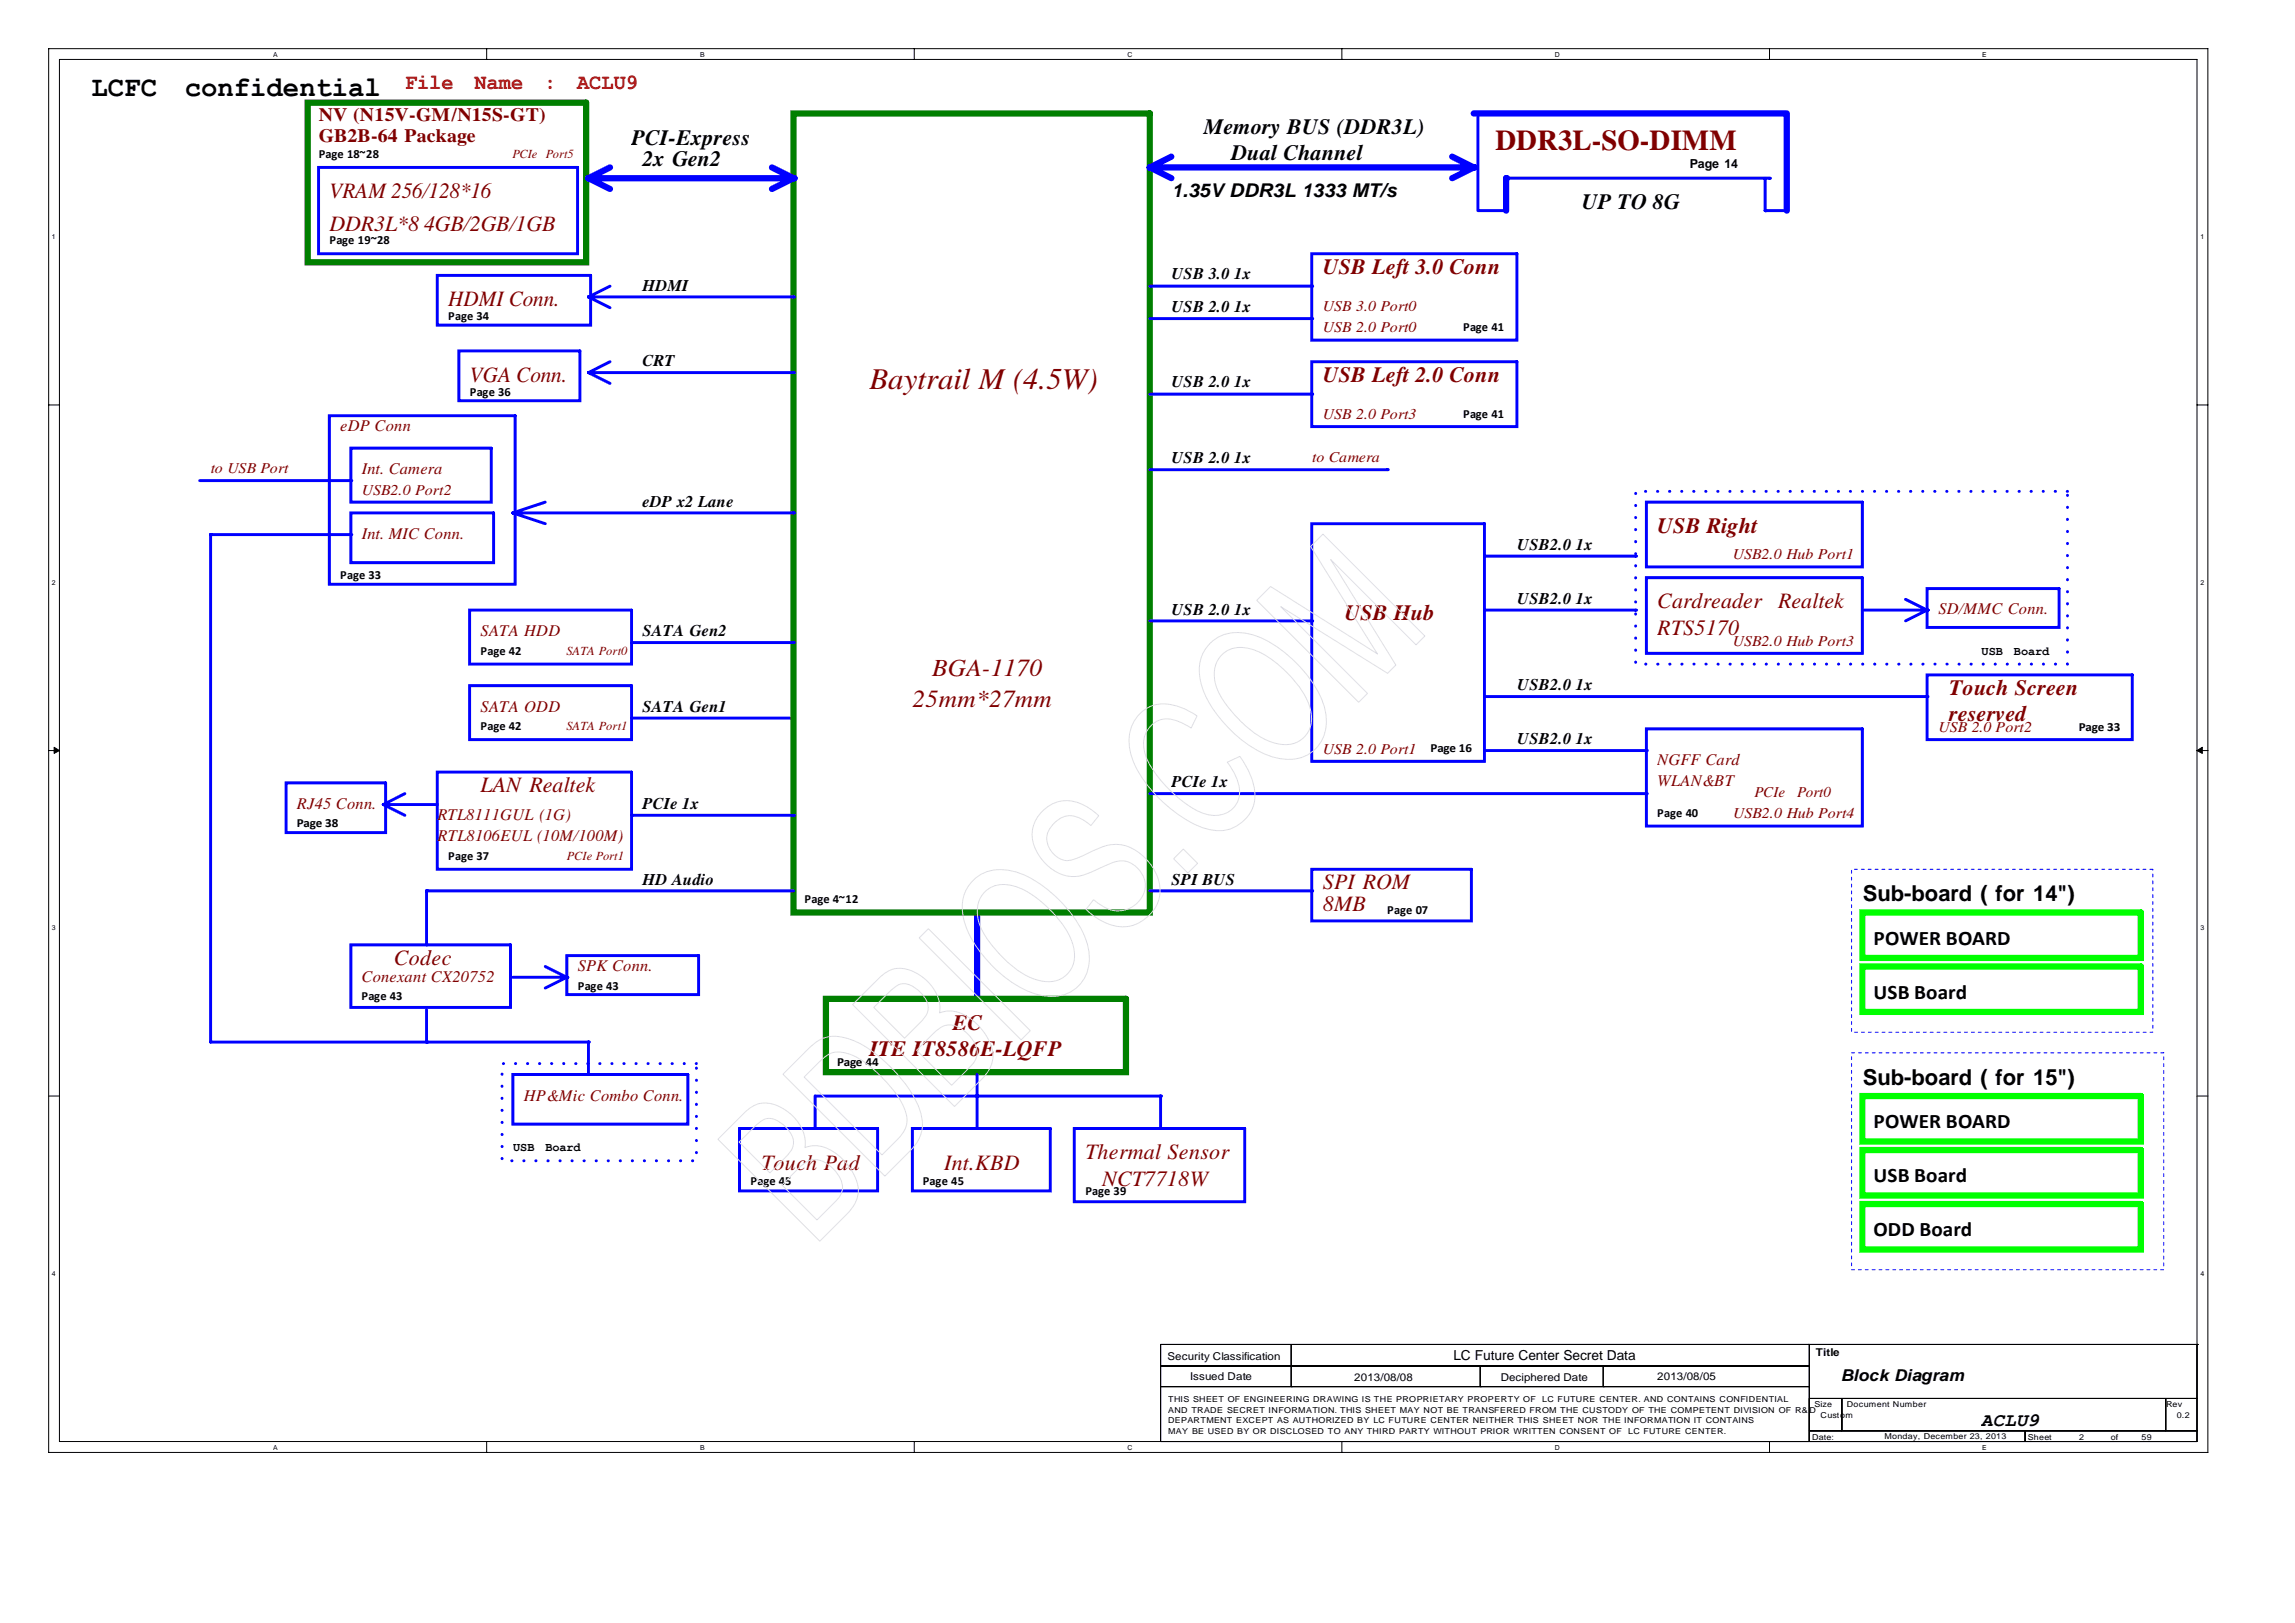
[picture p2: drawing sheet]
<svg xmlns="http://www.w3.org/2000/svg" width="297mm" height="210mm" viewBox="0 0 297 210" stroke-linecap="round" stroke-linejoin="round" font-family="sans-serif">
<defs><g id="words">
<text font-size="3.9" fill="#7f0000" x="112.5" y="50.3">Baytrail M (4.5W)</text>
<g font-size="3.7">
<text x="11.9" y="12.4">LCFC</text>
<text x="23.9" y="12.4">confidential</text>
</g>
<text font-size="3.7" fill="#7f0000" x="193.5" y="19.4">DDR3L-SO-DIMM</text>
<g font-size="3.2" fill="#7f0000">
<text x="120.6" y="87.5">BGA-1170</text>
<text x="118.1" y="91.5">25mm*27mm</text>
</g>
<g font-size="2.8" fill="#f00">
<text x="52.4" y="11.5">File</text>
<text x="61.4" y="11.5">Name</text>
<text x="70.4" y="11.5">:</text>
<text x="74.7" y="11.5">ACLU9</text>
</g>
<g font-size="2.8">
<text x="155.8" y="17.3">Memory BUS (DDR3L)</text>
<text x="81.7" y="18.7">PCI-Express</text>
<text x="83.1" y="21.4">2x Gen2</text>
<text x="159.4" y="20.7">Dual Channel</text>
<text x="204.7" y="27">UP TO 8G</text>
<text x="241" y="116.6">Sub-board ( for 14&quot;)</text>
<text x="241" y="140.3">Sub-board ( for 15&quot;)</text>
</g>
<g font-size="2.8" fill="#7f0000">
<text x="42.6" y="25.6">VRAM 256/128*16</text>
<text x="42.6" y="29.9">DDR3L*8</text>
<text x="54.9" y="29.9">4GB/2GB/1GB</text>
<text x="171.2" y="35.4">USB Left 3.0 Conn</text>
<text x="58" y="39.6">HDMI Conn.</text>
<text x="60.8" y="49.4">VGA Conn.</text>
<text x="171.2" y="49.4">USB Left 2.0 Conn</text>
<text x="214.5" y="69">USB Right</text>
<text x="174" y="80.2">USB Hub</text>
<text x="214.5" y="78.7">Cardreader</text>
<text x="214.5" y="82.1">RTS5170</text>
<text x="230.1" y="78.7">Realtek</text>
<text x="252.2" y="89.9">Touch Screen</text>
<text x="252.2" y="93.3">reserved</text>
<text x="62.2" y="102.5">LAN Realtek</text>
<text x="171.2" y="115">SPI ROM</text>
<text x="171.2" y="117.8">8MB</text>
<text x="51" y="124.8">Codec</text>
<text x="112.5" y="136.6">ITE IT8586E-LQFP</text>
<text x="123.3" y="133.2">EC</text>
<text x="140.4" y="150">Thermal Sensor</text>
<text x="98.5" y="151.4">Touch Pad</text>
<text x="122.2" y="151.4">Int.KBD</text>
<text x="142.6" y="153.4">NCT7718W</text>
</g>
<g font-size="2.7">
<text x="242.4" y="122.2">POWER BOARD</text>
<text x="242.4" y="129.2">USB Board</text>
<text x="242.4" y="145.9">POWER BOARD</text>
<text x="242.4" y="152.9">USB Board</text>
<text x="242.4" y="159.8">ODD Board</text>
</g>
<g font-size="2.5" fill="#7f0000">
<text x="41.2" y="15.6">NV (N15V-GM/N15S-GT)</text>
<text x="41.2" y="18.4">GB2B-64 Package</text>
</g>
<g font-size="2.5">
<text x="151.6" y="25.4">1.35V DDR3L 1333 MT/s</text>
<text x="256.4" y="184.5">ACLU9</text>
</g>
<g font-size="2.1">
<text x="83.1" y="37.6">HDMI</text>
<text x="151.6" y="36.2">USB 3.0</text>
<text x="151.6" y="40.4">USB 2.0</text>
<text x="159.7" y="36.2">1x</text>
<text x="159.7" y="40.4">1x</text>
<text x="83.1" y="47.3">CRT</text>
<text x="151.6" y="50.1">USB 2.0</text>
<text x="159.7" y="50.1">1x</text>
<text x="151.6" y="60">USB 2.0</text>
<text x="159.7" y="60">1x</text>
<text x="83.1" y="65.5">eDP x2 Lane</text>
<text x="196.3" y="71.1">USB2.0</text>
<text x="203.9" y="71.1">1x</text>
<text x="83.1" y="82.3">SATA Gen2</text>
<text x="151.6" y="79.5">USB 2.0</text>
<text x="159.7" y="79.5">1x</text>
<text x="196.3" y="78.1">USB2.0</text>
<text x="203.9" y="78.1">1x</text>
<text x="196.3" y="89.3">USB2.0</text>
<text x="203.9" y="89.3">1x</text>
<text x="83.1" y="92.1">SATA Gen1</text>
<text x="151.6" y="101.9">PCIe 1x</text>
<text x="196.3" y="96.2">USB2.0</text>
<text x="203.9" y="96.2">1x</text>
<text x="83.1" y="104.6">PCIe 1x</text>
<text x="83.1" y="114.5">HD Audio</text>
<text x="151.6" y="114.5">SPI BUS</text>
<text x="238.2" y="178.7">Block Diagram</text>
</g>
<g font-size="2.1" fill="#7f0000">
<text x="44" y="55.7">eDP Conn</text>
<text x="46.8" y="61.3">Int. Camera</text>
<text x="46.8" y="69.7">Int. MIC Conn.</text>
<text x="62.2" y="82.3">SATA HDD</text>
<text x="250.8" y="79.5">SD/MMC Conn.</text>
<text x="62.2" y="92.1">SATA ODD</text>
<text x="214.5" y="99">NGFF Card</text>
<text x="214.5" y="101.7">WLAN&amp;BT</text>
<text x="38.4" y="104.7">RJ45 Conn.</text>
<text x="56.6" y="106">RTL8111GUL (1G)</text>
<text x="56.6" y="108.9">RTL8106EUL (10M/100M)</text>
<text x="74.8" y="125.6">SPK Conn.</text>
<text x="46.8" y="127">Conexant CX20752</text>
<text x="67.8" y="142.4">HP&amp;Mic Combo Conn.</text>
</g>
<g font-size="1.9" fill="#7f0000">
<text x="171.2" y="40.2">USB 3.0 Port0</text>
<text x="171.2" y="43">USB 2.0 Port0</text>
<text x="169.8" y="59.7">to Camera</text>
<text x="171.2" y="54.2">USB 2.0 Port3</text>
<text x="27.3" y="61.2">to USB Port</text>
<text x="46.8" y="64">USB2.0 Port2</text>
<text x="224.2" y="72.4">USB2.0 Hub Port1</text>
<text x="224.2" y="83.5">USB2.0 Hub Port3</text>
<text x="250.8" y="94.7">USB 2.0 Port2</text>
<text x="171.2" y="97.5">USB 2.0 Port1</text>
<text x="224.3" y="105.9">USB2.0 Hub Port4</text>
<text x="227" y="103.1">PCIe</text>
<text x="232.5" y="103.1">Port0</text>
</g>
<text font-size="1.8" x="188.1" y="176">LC Future Center Secret Data</text>
<g font-size="1.6">
<text x="41.2" y="20.4">Page 18~28</text>
<text x="218.6" y="21.8">Page 14</text>
<text x="42.6" y="31.6">Page 19~28</text>
<text x="58" y="41.5">Page 34</text>
<text x="189.3" y="42.8">Page 41</text>
<text x="60.8" y="51.2">Page 36</text>
<text x="189.3" y="54">Page 41</text>
<text x="44" y="74.9">Page 33</text>
<text x="62.2" y="84.7">Page 42</text>
<text x="256.4" y="84.7">USB</text>
<text x="260.6" y="84.7">Board</text>
<text x="62.2" y="94.5">Page 42</text>
<text x="269" y="94.5">Page 33</text>
<text x="185.1" y="97.3">Page 16</text>
<text x="38.4" y="107">Page 38</text>
<text x="214.5" y="105.7">Page 40</text>
<text x="58" y="111.2">Page 37</text>
<text x="104.1" y="116.8">Page 4~12</text>
<text x="179.5" y="118.2">Page 07</text>
<text x="46.8" y="129.4">Page 43</text>
<text x="74.8" y="128">Page 43</text>
<text x="108.3" y="137.9">Page 44</text>
<text x="66.4" y="149">USB</text>
<text x="70.6" y="149">Board</text>
<text x="97.1" y="153.3">Page 45</text>
<text x="119.4" y="153.3">Page 45</text>
<text x="140.4" y="154.6">Page 39</text>
</g>
<g font-size="1.6" fill="#7f0000">
<text x="66.3" y="20.4">PCIe Port5</text>
<text x="73.3" y="84.7">SATA Port0</text>
<text x="73.3" y="94.5">SATA Port1</text>
<text x="73.3" y="111.2">PCIe Port1</text>
</g>
<g font-size="1.4">
<text x="151.1" y="175.9">Security Classification</text>
<text x="154" y="178.5">Issued Date</text>
<text x="175.2" y="178.6">2013/08/08</text>
<text x="194.2" y="178.6">Deciphered Date</text>
<text x="214.5" y="178.6">2013/08/05</text>
<text x="235" y="175.5">Title</text>
</g>
<g font-size="1.1">
<text x="151.2" y="181.4">THIS SHEET OF ENGINEERING DRAWING IS THE PROPRIETARY PROPERTY OF</text>
<text x="151.2" y="182.8">AND TRADE SECRET INFORMATION. THIS SHEET MAY NOT BE TRANSFERED FROM THE CUSTODY OF THE COMPETENT DIVISION OF R&amp;</text>
<text x="151.2" y="184.1">DEPARTMENT EXCEPT AS AUTHORIZED BY LC FUTURE CENTER NEITHER THIS SHEET NOR THE INFORMATION IT CONTAINS</text>
<text x="151.2" y="185.5">MAY BE USED BY OR DISCLOSED TO ANY THIRD PARTY WITHOUT PRIOR WRITTEN CONSENT OF</text>
<text x="199.6" y="181.4">LC FUTURE CENTER. AND CONTAINS CONFIDENTIAL</text>
<text x="210.7" y="185.5">LC FUTURE CENTER.</text>
<text x="234.1" y="182.8">D</text>
<text x="234.8" y="182.1">Size</text>
<text x="235.6" y="183.5">Custom</text>
<text x="239" y="182.1">Document Number</text>
<text x="280.3" y="182.1">Rev</text>
<text x="281.7" y="183.5">0.2</text>
<text x="234.5" y="186.3">Date:</text>
<text x="243.8" y="186.2">Monday, December 23, 2013</text>
<text x="262.4" y="186.3">Sheet</text>
<text x="269" y="186.3">2</text>
<text x="273.1" y="186.3">of</text>
<text x="277.1" y="186.3">59</text>
</g>
<g font-size=".9">
<text x="35.4" y="7.4">A</text>
<text x="90.6" y="7.4">B</text>
<text x="145.9" y="7.4">C</text>
<text x="201.2" y="7.4">D</text>
<text x="256.5" y="7.4">E</text>
<text x="6.7" y="30.9">1</text>
<text x="284.7" y="31">1</text>
<text x="6.7" y="75.6">2</text>
<text x="284.7" y="75.6">2</text>
<text x="6.7" y="120.4">3</text>
<text x="284.7" y="120.4">3</text>
<text x="6.7" y="165.1">4</text>
<text x="284.7" y="165.1">4</text>
<text x="35.4" y="187.6">A</text>
<text x="90.6" y="187.6">B</text>
<text x="145.9" y="187.6">C</text>
<text x="201.2" y="187.6">D</text>
<text x="256.5" y="187.6">E</text>
</g>
</g></defs>
<g fill="none" stroke="#000" stroke-width=".13">
<path d="M6.3 6.3h279.4v181.6h-279.4zM7.7 7.7h276.6v178.8h-276.6zM63 6.3v1.4M118.3 6.3v1.4M173.6 6.3v1.4M229 6.3v1.4M6.3 52.4h1.4M284.3 52.4h1.4M6.3 97.1h1.4M7 96.7l.7 .4-.7 .4zM284.3 97.1l.7-.4v.8zM284.3 97.1h1.4"/>
<path d="M6.3 141.8h1.4M284.3 141.8h1.4M150.2 173.9h83.9v2.8h-83.9zM150.2 176.7h83.9v2.7h-83.9zM150.2 179.4h83.9v7.1h-83.9zM167.1 176.7h.1M167.1 179.4h.1M167.1 173.9v5.5M191.5 179.4h.1M191.5 176.7v2.7M207.5 179.4h.1M207.5 176.7v2.7"/>
<path d="M234 173.9h50.3M284.3 173.9h.1M63 186.5v1.4M118.3 186.5v1.4M173.6 186.5v1.4M229 186.5v1.4M234.1 180.9h4.2v4.2h-4.2zM234.1 185.1h28v1.4h-28zM238.3 180.9h41.9v4.2h-41.9zM262.1 185.1h22.2v1.4h-22.2zM280.2 180.9h4.1v4.2h-4.1z"/>
</g>
<path d="M7 96.7l.7 .4-.7 .4zM284.3 97.1l.7-.4v.8z" fill="#000"/>
<g fill="none" stroke="#00f" stroke-width=".38">
<path d="M191.2 14.7v12.6h3.7M41.2 21.7h33.5v11.1h-33.5zM56.6 35.6h19.8v6.5h-19.8zM76.1 38.4h.1M76.1 38.4h26.6M76.1 38.4l2.8 1.4M78.9 37l-2.8 1.4M102.7 38.4h.1M148.8 37h20.9M169.7 37h.1M169.7 32.8h26.6v11.2h-26.6zM194.9 23.1h34.1"/>
<path d="M228.4 27.3h.1M228.4 27.3h2.8M228.4 23.1v4.2M229 23.1h.1M42.6 53.8h24.1v21.8h-24.1zM45.4 58h18.2v7h-18.2zM59.4 45.4h15.6v6.4h-15.6zM76.1 48.2h.1M76.1 48.2h26.6M76.1 48.2l2.8 1.4M78.9 46.8l-2.8 1.4M102.7 48.2h.1"/>
<path d="M148.8 41.2h20.9M148.8 51h20.9M169.7 41.2h.1M169.7 51h.1M169.7 46.8h26.6v8.4h-26.6zM25.8 62.2h19.6M27.3 69.2h.1M27.3 69.2v65.6h48.8M27.3 69.2h18.1M45.4 66.4h18.5v6.4h-18.5zM45.4 69.2h.1M45.4 62.2h.1"/>
<path d="M60.8 78.9h20.9v7h-20.9zM66.4 66.4h.1M66.4 66.4l4.2 1.4M66.4 66.4h36.3M70.6 65l-4.2 1.4M102.7 66.4h.1M148.8 60.8h30.7M169.7 67.8h22.4v30.7h-22.4zM179.5 60.8h.1M192.1 78.9h19.5M192.1 71.9h19.5M211.6 78.9h.1"/>
<path d="M211.6 71.9h.1M213 65h28v8.3h-28zM213 74.7h28v9.8h-28zM241 78.9h8.4M246.6 77.5l2.8 1.4M249.4 78.9h.1M249.4 76.1h17v5.1h-17zM249.4 78.9l-2.8 1.4M56.6 99.9h25.1v12.6h-25.1zM60.8 88.7h20.9v7h-20.9zM81.7 92.9h21M81.7 83.1h21"/>
<path d="M102.7 92.9h.1M102.7 83.1h.1M148.8 80.3h20.9M169.7 80.3h.1M192.1 90.1h57.3M192.1 97.1h20.9M213 94.3h28v12.6h-28zM213 97.1h.1M249.4 87.3h26.5v8.4h-26.5zM249.4 90.1h.1M37 101.3h12.9v6.4h-12.9zM49.6 104.1h.1"/>
<path d="M49.6 104.1h7M49.6 104.1l2.8 1.4M52.4 102.7l-2.8 1.4M55.2 115.3h.1M55.2 115.3v6.9M55.2 115.3h47.5M81.7 105.5h21M102.7 105.5h.1M148.8 102.7h64.2M148.8 115.3h20.9M169.7 115.3h.1M169.7 112.5h20.7v6.7h-20.7z"/>
<path d="M213 102.7h.1M45.4 122.2h20.7v8.1h-20.7zM55.2 134.8h.1M55.2 122.2h.1M55.2 130.6v4.2M66.4 139h22.6v6.4h-22.6zM66.4 126.4h6.9M70.6 125l2.7 1.4M73.3 126.4h.1M73.3 123.6h17.1v5.1h-17.1zM73.3 126.4l-2.7 1.4M76.1 134.8h.1"/>
<path d="M76.1 139h.1M76.1 134.8v4.2M126.4 139v7M95.7 146h17.9v8.1h-17.9zM105.5 146h.1M118.1 146h17.8v8.1h-17.8zM126.4 146h.1M139 146h22.1v9.5h-22.1zM150.2 141.8h.1M150.2 146h.1M150.2 141.8h-44.7v4.2M150.2 141.8v4.2"/>
</g>
<g fill="none" stroke="#00f" stroke-width=".8">
<path d="M190.7 14.7h40.5v12.6M76.1 23.1h.1M76.1 23.1l2.8 1.3M76.1 23.1h25.2M78.9 21.7l-2.8 1.4M99.9 21.7l2.8 1.4M101.3 23.1h.1M102.7 23.1h.1M102.7 23.1l-2.8 1.3M148.8 21.7h.1M148.8 21.7h40.5M148.8 21.7l2.8 1.4"/>
<path d="M151.6 20.3l-2.8 1.4M187.9 20.3l2.8 1.4M189.3 21.7h.1M190.7 21.7h.1M190.7 21.7l-2.8 1.4M194.9 23.1h.1M194.9 23.1v4.2M126.4 118.1v11.1M126.4 129.2h.1"/>
</g>
<path d="M241 118.1h36v5.8h-36zM241 125h36v5.9h-36zM241 148.8h36v5.9h-36zM241 141.8h36v5.9h-36zM241 155.8h36v5.9h-36z" fill="none" stroke="#0f0" stroke-width=".8"/>
<path d="M278.6 112.5h-39v21h39v-21M280 136.2h-40.4v28.1h40.4v-28.1" fill="none" stroke="#00f" stroke-width=".13" stroke-dasharray=".4 .5"/>
<path d="M39.8 13.3h36v20.6h-36zM102.7 14.7h46.1v103.4h-46.1zM106.9 129.2h38.8v9.5h-38.8z" fill="none" stroke="#007f00" stroke-width=".8"/>
<path d="M267.5 63.6h-55.9v22.3h55.9v-22.3M90.1 137.6h-25.1v12.6h25.1v-12.6" fill="none" stroke="#00f" stroke-width=".38" stroke-dasharray="0 1.5"/>
<g fill="none" stroke="#e0e0e0" stroke-width=".13">
<path d="M163.3 77l1.1-1.1 13.9 8.7-8.7-13.9 1.6-1.6 13.2 13.2-1.2 1.1-11-11 8.4 13.6-1.1 1.1-13.8-8.6 11.2 11.2-1.1 1.2-13.2-13.2zM147.5 92.3a4.5 4.5 0 0 1 5-.9l1.2 .5 1.2 .7-.8 1.6a5 5 0 0 0-3.9-1.1 3.4 3.4 0 0 0-2 4.6 15.4 15.4 0 0 0 5.8 6.7 4.7 4.7 0 0 0 4.8 .7 3.1 3.1 0 0 0 1.3-4.1 9 9 0 0 0-1.3-2.4l1.6-.7a8.3 8.3 0 0 1 1.9 5.9 4.8 4.8 0 0 1-6.5 3.3 17.3 17.3 0 0 1-9.1-8.5 5.6 5.6 0 0 1 .8-6.3zM156.6 83.2a5.5 5.5 0 0 1 5.9-.9 16.2 16.2 0 0 1 8.8 8.8 5.3 5.3 0 0 1-2 6.5 6.5 6.5 0 0 1-6.2-.3 16.4 16.4 0 0 1-7.6-8.4 5.3 5.3 0 0 1 1.1-5.7zM158.1 84.7a4.1 4.1 0 0 1 4.7-.4 14.4 14.4 0 0 1 6.6 6.9 3.7 3.7 0 0 1-1.1 4.6 4.7 4.7 0 0 1-4.8-.2 15.6 15.6 0 0 1-5.9-6.3 4.1 4.1 0 0 1 .5-4.6zM125.9 113.9a5.5 5.5 0 0 1 5.9-1 16.2 16.2 0 0 1 8.8 8.9 5.3 5.3 0 0 1-1.9 6.5 6.5 6.5 0 0 1-6.3-.3 16.3 16.3 0 0 1-7.5-8.5 5.3 5.3 0 0 1 1-5.6zM127.4 115.4a4.1 4.1 0 0 1 4.7-.4 14.4 14.4 0 0 1 6.6 6.9 3.7 3.7 0 0 1-1.1 4.5 4.7 4.7 0 0 1-4.8-.2 15.6 15.6 0 0 1-5.9-6.2 4.1 4.1 0 0 1 .5-4.6zM134.9 105a4.5 4.5 0 0 1 6-.4l1.3 .9-1 1.3a3.7 3.7 0 0 0-3.5-1.2 3.4 3.4 0 0 0-2.2 3 2.85 2.85 0 0 0 3 2.7l.9-.3a23.3 23.3 0 0 1 4-1.7 5.5 5.5 0 0 1 5.4 2.5 4.9 4.9 0 0 1 .4 6.1 4.9 4.9 0 0 1-6.8 1.2l-1-.7-.9-.7 1-1.3a4.8 4.8 0 0 0 3.5 1.4 3.4 3.4 0 0 0 3.1-4.1 3.2 3.2 0 0 0-4.9-1.8l-1.2 .6a5.6 5.6 0 0 1-4.3 .7 6.1 6.1 0 0 1-4.1-5.2 4.2 4.2 0 0 1 1.3-3zM153.1 109.8l1.9 1.9-1.3 1.2-1.8-1.8zM104.1 139.3l.3-.3a15.4 15.4 0 0 1 3-2.7 4.5 4.5 0 0 1 3.9 .7 16.5 16.5 0 0 1 5.8 6.5 3.3 3.3 0 0 1-1.1 4l-1.9 1.9zM104.4 135.9a4.6 4.6 0 0 1 4.6-1.7 13.6 13.6 0 0 1 6.7 4.4 12 12 0 0 1 3.7 6.6 5.1 5.1 0 0 1-2.1 4.2l-2.8 2.8-13.2-13.2zM112.2 128l1.5-1.4a3.7 3.7 0 0 1 5.2-.5 5.3 5.3 0 0 1 2.7 4.9 4.4 4.4 0 0 1 4.5 1.2 6.4 6.4 0 0 1 2.4 4.6 5.1 5.1 0 0 1-2.1 3.4l-2.9 3-13.2-13.2zM113.8 129.6a10.6 10.6 0 0 1 2.6-2.3 2.74 2.74 0 0 1 2.7 1.1 2.42 2.42 0 0 1 .7 3l-.4 .6-2.3 2.3-4-4z"/>
<path d="M119.2 121l.9-.8 13.2 13.1-1.2 1.2-13.2-13.2zM119.3 135.2a11.8 11.8 0 0 1 2.9-2.5 3.5 3.5 0 0 1 3.6 1.7 2.49 2.49 0 0 1-.4 3.8l-2.3 2.2-4.5-4.5zM94.3 145.9l2-1.9a3.7 3.7 0 0 1 5.1-.5 5.3 5.3 0 0 1 2.8 5 4.4 4.4 0 0 1 4.5 1.1 6.4 6.4 0 0 1 2.4 4.7 5.2 5.2 0 0 1-2.1 3.3l-2.9 3-13.2-13.2zM95.6 147.8l.8-.8a10.5 10.5 0 0 1 2.6-2.2 2.75 2.75 0 0 1 2.7 1 2.42 2.42 0 0 1 .7 3l-.5 .6-2.3 2.3zM101.9 152.6a11.8 11.8 0 0 1 2.9-2.5 3.5 3.5 0 0 1 3.6 1.7 2.49 2.49 0 0 1-.5 3.8l-2.2 2.2-4.5-4.5z"/>
</g>
<use href="#words"/>
</svg>
